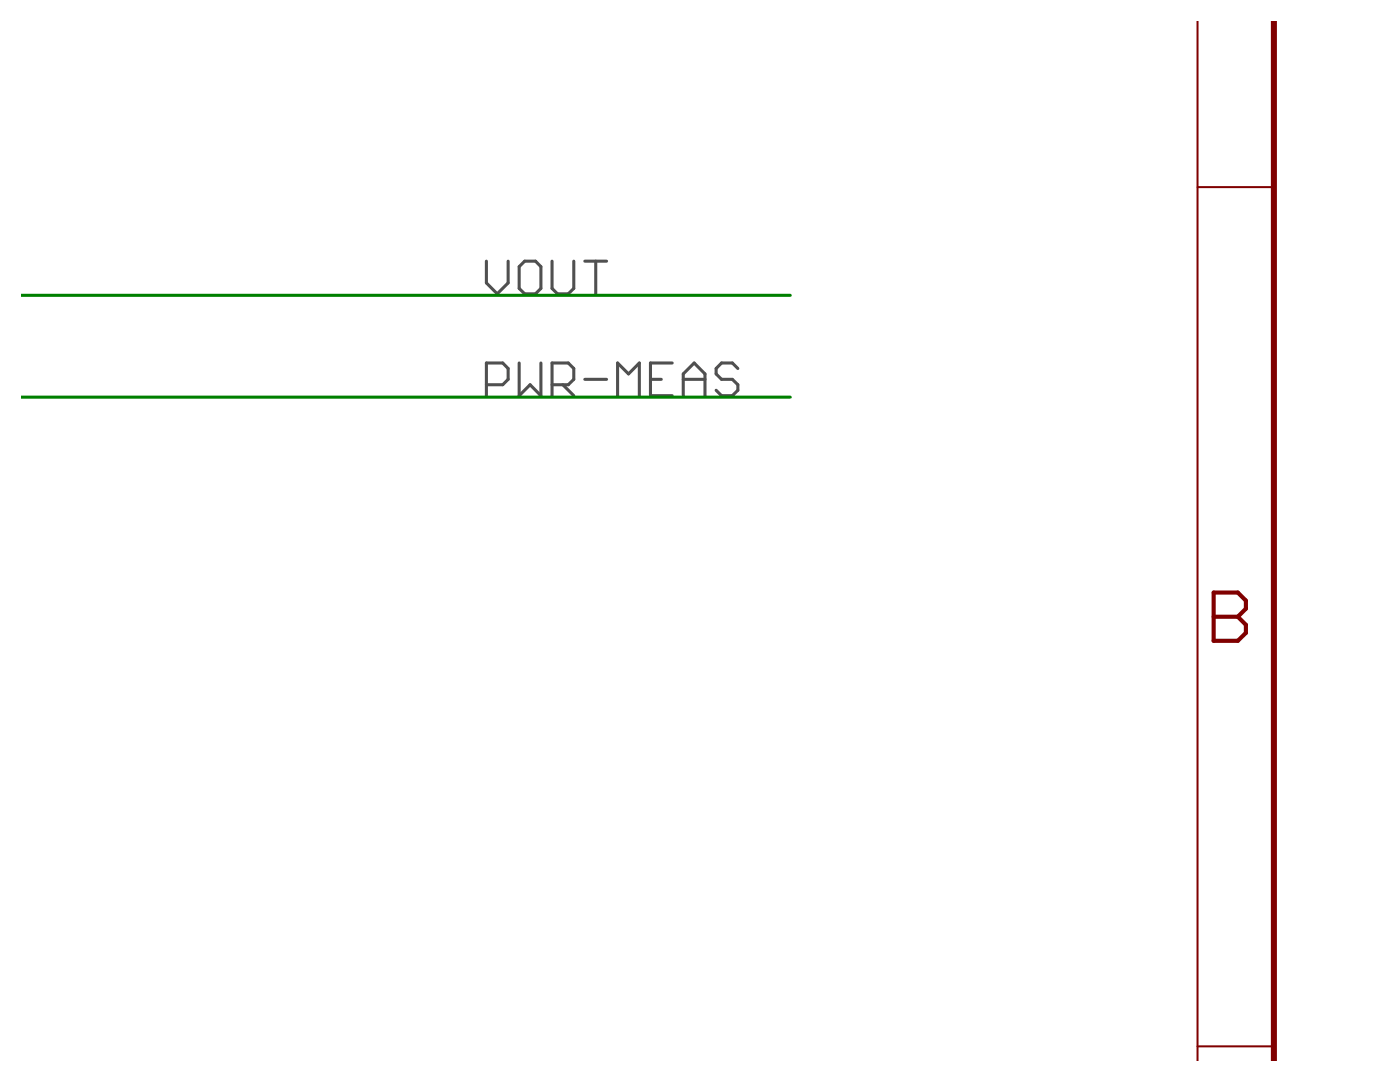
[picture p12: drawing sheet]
<svg xmlns="http://www.w3.org/2000/svg" width="279mm" height="216mm" viewBox="0 0 279 216" stroke-linecap="round" stroke-linejoin="round" font-family="sans-serif">
<g fill="none" stroke="#505050" stroke-width=".61">
<path d="M97.1 52.1v4.4l2.1 2.1 2.2-2.1v-4.4M104.7 52.1h2.2l1 1.1v4.4l-1 1h-2.2l-1.1-1v-4.4zM110.2 52.1v5.5l1.1 1h2.1l1.1-1v-5.5M116.7 52.1h4.4M118.9 52.1v6.5M97.1 76.8h3.2l1.1-1.1v-2.2l-1.1-1.1h-3.2v6.6M103.6 72.4v6.6l2.2-2.2 2.1 2.2v-6.6M110.2 76.8h3.2l1.1-1.1v-2.2l-1.1-1.1h-3.2v6.6M112.3 76.8l2.2 2.2M116.7 75.7h4.4M123.3 79v-6.6l2.1 2.2 2.2-2.2v6.6M129.8 75.7h2.2"/>
<path d="M134.2 72.4h-4.4v6.6h4.4M136.4 75.7h4.3M136.4 79v-4.4l2.1-2.2 2.2 2.2v4.4M147.3 73.5l-1.1-1.1h-2.2l-1.1 1.1v1.1l1.1 1.1h2.2l1.1 1.1v1.1l-1.1 1.1h-2.2l-1.1-1.1"/>
</g>
<path d="M254.2 4.1v207.7" fill="none" stroke="#800000" stroke-width="1.2"/>
<path d="M239 4.1v207.7M239 37.3h15.2M239 208.8h15.2" fill="none" stroke="#800000" stroke-width=".4"/>
<path d="M242.2 118.2h4.8l1.6 1.6v1.7l-1.6 1.6 1.6 1.6v1.6l-1.6 1.6h-4.8zM242.2 123.1h4.8" fill="none" stroke="#800000" stroke-width=".83"/>
<path d="M4.1 58.9h153.6M4.1 79.2h153.6" fill="none" stroke="#008000" stroke-width=".61"/>
</svg>
